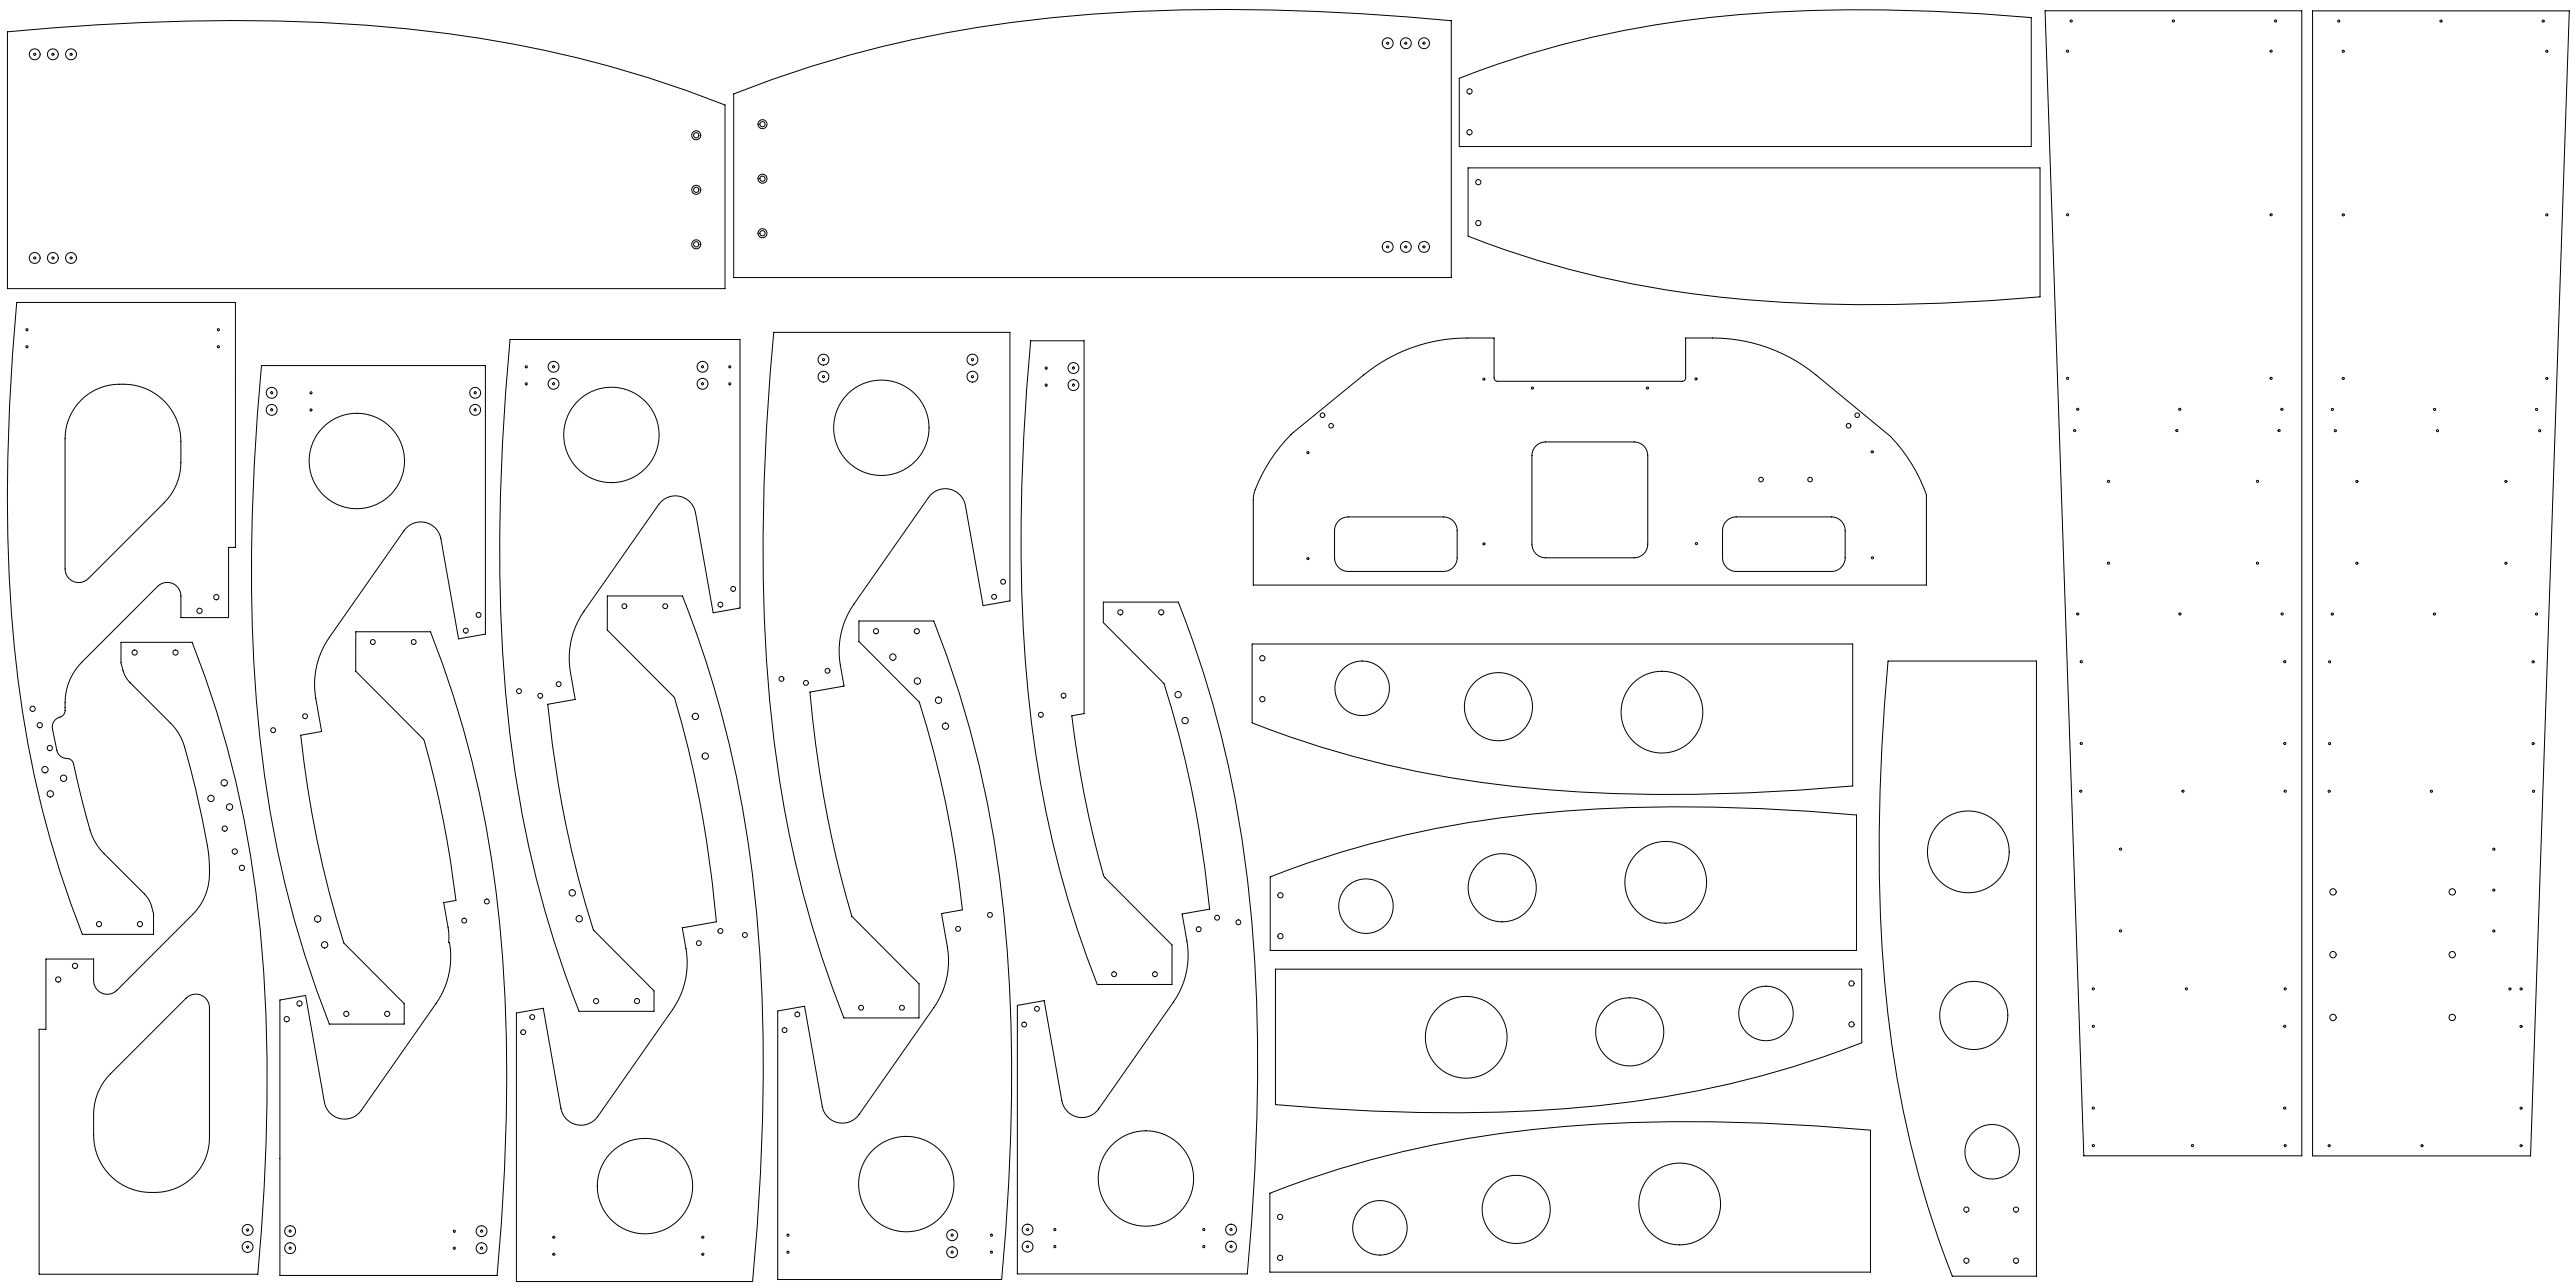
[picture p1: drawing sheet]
<svg xmlns="http://www.w3.org/2000/svg" width="2400mm" height="1200mm" viewBox="0 0 2400 1200" stroke-linecap="round" stroke-linejoin="round" font-family="sans-serif">
<g fill="none" stroke="#000" stroke-width=".93">
<path d="M1906 10h239v1067h-203zM2155 10h240l-36 1067h-204zM7 30a2030 2030 0 0 1 335-6 1115 1115 0 0 1 334 74v171h-669zM1360 73a926 926 0 0 1 294-62 1668 1668 0 0 1 239 5v121h-533zM684 88a1115 1115 0 0 1 334-75 2030 2030 0 0 1 335 6v240h-669zM1368 156h533v121a1495 1495 0 0 1-323-3 888 888 0 0 1-210-54zM16 282h203v228h-6v65h-44v-20a13 13 0 0 0-8-11 13 13 0 0 0-14 2l-71 71a58 58 0 0 0-15 44 7 7 0 0 1-7 8l-4 3-1 5 4 22a11 11 0 0 0 11 8l3 2 1 2a737 737 0 0 0 18 68l3 6 6 8 40 40a25 25 0 0 1 6 11l2 7v20h-66a995 995 0 0 1-66-298 1749 1749 0 0 1 5-291zM475 316h215v251l-25 4-17-93a19 19 0 0 0-14-16 19 19 0 0 0-20 8l-70 100a76 76 0 0 0-12 56l4 26-25 4a1013 1013 0 0 0 42 210l57 57v19h-70a1033 1033 0 0 1-69-297 1837 1837 0 0 1 4-329zM721 310h220v250l-25 4-16-93a19 19 0 0 0-15-15 19 19 0 0 0-20 7l-69 100a76 76 0 0 0-13 57l4 19-32 6a1050 1050 0 0 0 39 209l63 63v31h-70a1067 1067 0 0 1-73-334 1917 1917 0 0 1 7-304zM961 318h49v347l-11 2a875 875 0 0 0 30 150l63 63v37h-69a1028 1028 0 0 1-69-332 1846 1846 0 0 1 7-267zM244 341h208v250l-25 4-16-93a19 19 0 0 0-15-15 19 19 0 0 0-19 7l-70 100a76 76 0 0 0-13 57l6 31-20 3a992 992 0 0 0 40 194l57 56v19h-70a1046 1046 0 0 1-70-337 1881 1881 0 0 1 7-276zM76 373a55 55 0 0 1 59-11 55 55 0 0 1 34 49 100 100 0 0 1-2 33 53 53 0 0 1-14 24l-71 71a13 13 0 0 1-14 3 13 13 0 0 1-7-12v-121a51 51 0 0 1 15-36z"/>
<path d="M1204 405l67-56a152 152 0 0 1 96-34h26v37a3 3 0 0 0 3 3h172a3 3 0 0 0 3-3v-37a204 204 0 0 1 62 4 152 152 0 0 1 59 30l70 58a152 152 0 0 1 33 54v84h-627v-79l1-6a147 147 0 0 1 35-55zM1432 415a13 13 0 0 1 9-3h82a13 13 0 0 1 13 12v83a13 13 0 0 1-13 13h-82a13 13 0 0 1-13-13v-83a13 13 0 0 1 4-9zM1248 485a13 13 0 0 1 9-3h88a13 13 0 0 1 13 12v26a13 13 0 0 1-13 12h-88a13 13 0 0 1-13-12v-26a13 13 0 0 1 4-9zM1610 485a13 13 0 0 1 8-3h89a13 13 0 0 1 13 12v26a13 13 0 0 1-13 12h-89a13 13 0 0 1-13-12v-26a13 13 0 0 1 5-9zM566 555h70a1065 1065 0 0 1 72 335 1916 1916 0 0 1-7 304h-220v-250l25-5 17 94a19 19 0 0 0 14 15 19 19 0 0 0 20-8l70-99a76 76 0 0 0 12-57l-3-20 32-5a1051 1051 0 0 0-39-209l-63-63zM801 579h69a1051 1051 0 0 1 71 341 1892 1892 0 0 1-7 272h-209v-250l25-5 16 94a19 19 0 0 0 15 15 19 19 0 0 0 20-8l69-99a76 76 0 0 0 13-57l-5-31 19-3a992 992 0 0 0-40-194l-56-56zM1028 561h70a1033 1033 0 0 1 69 297 1837 1837 0 0 1-4 329h-215v-250l25-5 17 93a19 19 0 0 0 14 16 19 19 0 0 0 20-8l70-99a76 76 0 0 0 12-57l-4-25 25-5a1013 1013 0 0 0-42-210l-57-57zM113 598h66a994 994 0 0 1 67 308 1792 1792 0 0 1-6 281h-204v-228h7v-65h44v20a13 13 0 0 0 8 11 13 13 0 0 0 14-2l71-71a57 57 0 0 0 15-48l-1-8a774 774 0 0 0-24-106l-3-6-6-8-40-40a25 25 0 0 1-6-11l-2-7zM332 589h69a1011 1011 0 0 1 67 303 1780 1780 0 0 1-5 296h-202v-256l24-5 17 100a19 19 0 0 0 15 15 19 19 0 0 0 20-7l69-100a76 76 0 0 0 13-57h-1v-10l-4-27 11-2a930 930 0 0 0-30-149l-63-65zM1167 600h560v132a1592 1592 0 0 1-315 1 936 936 0 0 1-245-60zM1760 616h138v573h-78a975 975 0 0 1-66-305 1750 1750 0 0 1 6-268zM1184 817a946 946 0 0 1 306-63 1722 1722 0 0 1 240 5v127h-546z"/>
<path d="M1189 903h546v69a946 946 0 0 1-305 63 1722 1722 0 0 1-241-6zM103 1001l71-71a13 13 0 0 1 13-3 13 13 0 0 1 8 12v121a51 51 0 0 1-59 51 53 53 0 0 1-49-53 101 101 0 0 1 2-34 53 53 0 0 1 14-23zM1184 1112a960 960 0 0 1 305-65 1736 1736 0 0 1 254 6v132h-559z"/>
<circle cx="1930" cy="20" r="1"/>
<circle cx="2026" cy="20" r="1"/>
<circle cx="2121" cy="20" r="1"/>
<circle cx="2180" cy="20" r="1"/>
<circle cx="2275" cy="20" r="1"/>
<circle cx="2370" cy="20" r="1"/>
<circle cx="32" cy="51" r="5"/>
<circle cx="32" cy="51" r="1"/>
<circle cx="49" cy="51" r="5"/>
<circle cx="49" cy="51" r="1"/>
<circle cx="66" cy="51" r="5"/>
<circle cx="66" cy="51" r="1"/>
<circle cx="1293" cy="40" r="1"/>
<circle cx="1293" cy="40" r="5"/>
<circle cx="1310" cy="40" r="1"/>
<circle cx="1310" cy="40" r="5"/>
<circle cx="1327" cy="40" r="1"/>
<circle cx="1327" cy="40" r="5"/>
<circle cx="1927" cy="48" r="1"/>
<circle cx="2117" cy="48" r="1"/>
<circle cx="2184" cy="48" r="1"/>
<circle cx="2374" cy="48" r="1"/>
<circle cx="1370" cy="85" r="2.5"/>
<circle cx="711" cy="116" r="4"/>
<circle cx="711" cy="116" r="2.5"/>
<circle cx="649" cy="126" r="4"/>
<circle cx="649" cy="126" r="2.5"/>
<circle cx="1370" cy="123" r="2.5"/>
<circle cx="649" cy="177" r="2.5"/>
<circle cx="649" cy="177" r="4"/>
<circle cx="711" cy="167" r="4"/>
<circle cx="711" cy="167" r="2.5"/>
<circle cx="1378" cy="170" r="2.5"/>
<circle cx="711" cy="217" r="4"/>
<circle cx="711" cy="217" r="2.5"/>
<circle cx="1378" cy="208" r="2.5"/>
<circle cx="1927" cy="200" r="1"/>
<circle cx="2117" cy="200" r="1"/>
<circle cx="2184" cy="200" r="1"/>
<circle cx="2374" cy="200" r="1"/>
<circle cx="649" cy="228" r="2.5"/>
<circle cx="649" cy="228" r="4"/>
<circle cx="1293" cy="230" r="1"/>
<circle cx="1293" cy="230" r="5"/>
<circle cx="1310" cy="230" r="1"/>
<circle cx="1310" cy="230" r="5"/>
<circle cx="1327" cy="230" r="1"/>
<circle cx="1327" cy="230" r="5"/>
<circle cx="32" cy="240" r="5"/>
<circle cx="32" cy="240" r="1"/>
<circle cx="49" cy="240" r="5"/>
<circle cx="49" cy="240" r="1"/>
<circle cx="66" cy="240" r="5"/>
<circle cx="66" cy="240" r="1"/>
<circle cx="25" cy="307" r="1"/>
<circle cx="204" cy="307" r="1"/>
<circle cx="25" cy="323" r="1"/>
<circle cx="204" cy="323" r="1"/>
<circle cx="768" cy="335" r="5"/>
<circle cx="768" cy="335" r="1"/>
<circle cx="906" cy="335" r="1"/>
<circle cx="906" cy="335" r="5"/>
<circle cx="491" cy="358" r="1"/>
<circle cx="491" cy="342" r="1"/>
<circle cx="516" cy="358" r="1"/>
<circle cx="516" cy="358" r="5"/>
<circle cx="516" cy="342" r="5"/>
<circle cx="516" cy="342" r="1"/>
<circle cx="655" cy="342" r="5"/>
<circle cx="655" cy="358" r="5"/>
<circle cx="655" cy="358" r="1"/>
<circle cx="655" cy="342" r="1"/>
<circle cx="680" cy="358" r="1"/>
<circle cx="680" cy="342" r="1"/>
<circle cx="768" cy="351" r="5"/>
<circle cx="768" cy="351" r="1"/>
<circle cx="906" cy="351" r="1"/>
<circle cx="906" cy="351" r="5"/>
<circle cx="975" cy="343" r="1"/>
<circle cx="975" cy="359" r="1"/>
<circle cx="1001" cy="359" r="1"/>
<circle cx="1001" cy="343" r="1"/>
<circle cx="1001" cy="343" r="5"/>
<circle cx="1001" cy="359" r="5"/>
<circle cx="1383" cy="353" r="1"/>
<circle cx="1581" cy="353" r="1"/>
<circle cx="1927" cy="352" r="1"/>
<circle cx="2117" cy="352" r="1"/>
<circle cx="2184" cy="353" r="1"/>
<circle cx="2374" cy="353" r="1"/>
<circle cx="253" cy="366" r="5"/>
<circle cx="253" cy="366" r="1"/>
<circle cx="290" cy="366" r="1"/>
<circle cx="443" cy="366" r="5"/>
<circle cx="443" cy="366" r="1"/>
<circle cx="1428" cy="362" r="1"/>
<circle cx="1535" cy="362" r="1"/>
<circle cx="253" cy="382" r="5"/>
<circle cx="253" cy="382" r="1"/>
<circle cx="290" cy="382" r="1"/>
<circle cx="443" cy="382" r="5"/>
<circle cx="443" cy="382" r="1"/>
<circle cx="821" cy="399" r="44"/>
<circle cx="1233" cy="387" r="2.2"/>
<circle cx="1241" cy="397" r="2.2"/>
<circle cx="1723" cy="397" r="2.2"/>
<circle cx="1731" cy="387" r="2.2"/>
<circle cx="1937" cy="381" r="1"/>
<circle cx="2032" cy="381" r="1"/>
<circle cx="2127" cy="381" r="1"/>
<circle cx="2174" cy="381" r="1"/>
<circle cx="2269" cy="381" r="1"/>
<circle cx="2364" cy="381" r="1"/>
<circle cx="570" cy="405" r="44"/>
<circle cx="1934" cy="401" r="1"/>
<circle cx="2029" cy="401" r="1"/>
<circle cx="2124" cy="401" r="1"/>
<circle cx="2177" cy="401" r="1"/>
<circle cx="2272" cy="401" r="1"/>
<circle cx="2367" cy="401" r="1"/>
<circle cx="333" cy="430" r="44"/>
<circle cx="1219" cy="422" r="1"/>
<circle cx="1745" cy="421" r="1"/>
<circle cx="1641" cy="447" r="2.2"/>
<circle cx="1687" cy="447" r="2.2"/>
<circle cx="1965" cy="448" r="1"/>
<circle cx="2104" cy="448" r="1"/>
<circle cx="2197" cy="449" r="1"/>
<circle cx="2336" cy="449" r="1"/>
<circle cx="1383" cy="507" r="1"/>
<circle cx="1581" cy="506" r="1"/>
<circle cx="1745" cy="520" r="1"/>
<circle cx="1219" cy="520" r="1"/>
<circle cx="1965" cy="525" r="1"/>
<circle cx="2104" cy="525" r="1"/>
<circle cx="2197" cy="525" r="1"/>
<circle cx="2336" cy="525" r="1"/>
<circle cx="202" cy="556" r="2.5"/>
<circle cx="683" cy="549" r="2.3"/>
<circle cx="927" cy="556" r="2.3"/>
<circle cx="935" cy="542" r="2.3"/>
<circle cx="186" cy="569" r="2.5"/>
<circle cx="446" cy="573" r="2.3"/>
<circle cx="582" cy="565" r="2.3"/>
<circle cx="620" cy="565" r="2.3"/>
<circle cx="671" cy="563" r="2.3"/>
<circle cx="1044" cy="570" r="2.4"/>
<circle cx="1082" cy="570" r="2.4"/>
<circle cx="1937" cy="572" r="1"/>
<circle cx="2032" cy="572" r="1"/>
<circle cx="2127" cy="572" r="1"/>
<circle cx="2174" cy="572" r="1"/>
<circle cx="2269" cy="572" r="1"/>
<circle cx="2364" cy="572" r="1"/>
<circle cx="347" cy="598" r="2.3"/>
<circle cx="386" cy="598" r="2.3"/>
<circle cx="434" cy="588" r="2.3"/>
<circle cx="816" cy="588" r="2.4"/>
<circle cx="855" cy="588" r="2.4"/>
<circle cx="125" cy="608" r="2.4"/>
<circle cx="164" cy="608" r="2.4"/>
<circle cx="832" cy="612" r="3"/>
<circle cx="1177" cy="613" r="2.5"/>
<circle cx="1940" cy="616" r="1"/>
<circle cx="2129" cy="616" r="1"/>
<circle cx="2171" cy="617" r="1"/>
<circle cx="2361" cy="617" r="1"/>
<circle cx="521" cy="637" r="2.3"/>
<circle cx="728" cy="633" r="2.3"/>
<circle cx="751" cy="636" r="2.3"/>
<circle cx="771" cy="625" r="2.3"/>
<circle cx="855" cy="635" r="3"/>
<circle cx="484" cy="644" r="2.3"/>
<circle cx="504" cy="648" r="2.3"/>
<circle cx="875" cy="652" r="3"/>
<circle cx="991" cy="648" r="2.3"/>
<circle cx="1098" cy="647" r="3"/>
<circle cx="1177" cy="651" r="2.5"/>
<circle cx="1270" cy="641" r="25"/>
<circle cx="1397" cy="658" r="32"/>
<circle cx="30" cy="660" r="2.5"/>
<circle cx="37" cy="676" r="2.5"/>
<circle cx="284" cy="667" r="2.3"/>
<circle cx="648" cy="667" r="3"/>
<circle cx="881" cy="677" r="3"/>
<circle cx="970" cy="666" r="2.3"/>
<circle cx="1105" cy="671" r="3"/>
<circle cx="1549" cy="663" r="38"/>
<circle cx="46" cy="697" r="2.5"/>
<circle cx="255" cy="680" r="2.3"/>
<circle cx="1940" cy="693" r="1"/>
<circle cx="2129" cy="693" r="1"/>
<circle cx="2171" cy="693" r="1"/>
<circle cx="2361" cy="693" r="1"/>
<circle cx="42" cy="717" r="3"/>
<circle cx="657" cy="704" r="3"/>
<circle cx="47" cy="740" r="3"/>
<circle cx="59" cy="725" r="3"/>
<circle cx="209" cy="729" r="3"/>
<circle cx="1939" cy="737" r="1"/>
<circle cx="2035" cy="737" r="1"/>
<circle cx="2130" cy="737" r="1"/>
<circle cx="2171" cy="737" r="1"/>
<circle cx="2266" cy="737" r="1"/>
<circle cx="2361" cy="737" r="1"/>
<circle cx="197" cy="744" r="3"/>
<circle cx="214" cy="752" r="3"/>
<circle cx="209" cy="772" r="2.5"/>
<circle cx="219" cy="793" r="2.5"/>
<circle cx="1835" cy="794" r="38"/>
<circle cx="1976" cy="791" r="1"/>
<circle cx="2324" cy="791" r="1"/>
<circle cx="225" cy="809" r="2.5"/>
<circle cx="454" cy="840" r="2.3"/>
<circle cx="533" cy="832" r="3"/>
<circle cx="1193" cy="834" r="2.5"/>
<circle cx="1400" cy="827" r="32"/>
<circle cx="1553" cy="822" r="38"/>
<circle cx="2174" cy="831" r="3"/>
<circle cx="2286" cy="831" r="3"/>
<circle cx="2324" cy="829" r="1"/>
<circle cx="296" cy="856" r="3"/>
<circle cx="433" cy="858" r="2.3"/>
<circle cx="540" cy="856" r="3"/>
<circle cx="923" cy="852" r="2.3"/>
<circle cx="1134" cy="855" r="2.3"/>
<circle cx="1154" cy="859" r="2.3"/>
<circle cx="1273" cy="844" r="25"/>
<circle cx="92" cy="861" r="2.4"/>
<circle cx="130" cy="861" r="2.4"/>
<circle cx="651" cy="879" r="2.3"/>
<circle cx="671" cy="867" r="2.3"/>
<circle cx="694" cy="871" r="2.3"/>
<circle cx="893" cy="865" r="2.3"/>
<circle cx="1117" cy="866" r="2.3"/>
<circle cx="1193" cy="872" r="2.5"/>
<circle cx="1976" cy="867" r="1"/>
<circle cx="2324" cy="867" r="1"/>
<circle cx="70" cy="900" r="2.5"/>
<circle cx="303" cy="880" r="3"/>
<circle cx="2174" cy="889" r="3"/>
<circle cx="2286" cy="889" r="3"/>
<circle cx="54" cy="913" r="2.5"/>
<circle cx="1038" cy="908" r="2.3"/>
<circle cx="1076" cy="908" r="2.3"/>
<circle cx="1726" cy="916" r="2.5"/>
<circle cx="279" cy="935" r="2.5"/>
<circle cx="556" cy="933" r="2.4"/>
<circle cx="594" cy="933" r="2.4"/>
<circle cx="803" cy="939" r="2.3"/>
<circle cx="841" cy="939" r="2.3"/>
<circle cx="966" cy="940" r="2.3"/>
<circle cx="1951" cy="921" r="1"/>
<circle cx="2038" cy="921" r="1"/>
<circle cx="2130" cy="921" r="1"/>
<circle cx="2339" cy="921" r="1"/>
<circle cx="2350" cy="921" r="1"/>
<circle cx="267" cy="950" r="2.5"/>
<circle cx="323" cy="945" r="2.4"/>
<circle cx="361" cy="945" r="2.4"/>
<circle cx="496" cy="948" r="2.3"/>
<circle cx="731" cy="960" r="2.3"/>
<circle cx="743" cy="945" r="2.3"/>
<circle cx="955" cy="955" r="2.3"/>
<circle cx="1646" cy="944" r="25"/>
<circle cx="1726" cy="954" r="2.5"/>
<circle cx="1840" cy="946" r="32"/>
<circle cx="1951" cy="956" r="1"/>
<circle cx="2129" cy="956" r="1"/>
<circle cx="2174" cy="948" r="3"/>
<circle cx="2286" cy="948" r="3"/>
<circle cx="2350" cy="956" r="1"/>
<circle cx="488" cy="962" r="2.3"/>
<circle cx="1367" cy="966" r="38"/>
<circle cx="1519" cy="961" r="32"/>
<circle cx="1951" cy="1032" r="1"/>
<circle cx="2129" cy="1032" r="1"/>
<circle cx="2350" cy="1032" r="1"/>
<circle cx="1857" cy="1073" r="25"/>
<circle cx="1951" cy="1067" r="1"/>
<circle cx="2043" cy="1067" r="1"/>
<circle cx="2130" cy="1067" r="1"/>
<circle cx="2171" cy="1067" r="1"/>
<circle cx="2257" cy="1067" r="1"/>
<circle cx="2350" cy="1067" r="1"/>
<circle cx="1068" cy="1098" r="44"/>
<circle cx="601" cy="1105" r="44"/>
<circle cx="845" cy="1103" r="44"/>
<circle cx="1193" cy="1134" r="2.5"/>
<circle cx="1413" cy="1127" r="32"/>
<circle cx="1566" cy="1122" r="38"/>
<circle cx="1833" cy="1127" r="2.4"/>
<circle cx="1879" cy="1127" r="2.4"/>
<circle cx="231" cy="1146" r="1"/>
<circle cx="231" cy="1146" r="5"/>
<circle cx="270" cy="1147" r="1"/>
<circle cx="270" cy="1147" r="5"/>
<circle cx="423" cy="1147" r="1"/>
<circle cx="449" cy="1147" r="1"/>
<circle cx="449" cy="1147" r="5"/>
<circle cx="516" cy="1153" r="1"/>
<circle cx="655" cy="1153" r="1"/>
<circle cx="734" cy="1151" r="1"/>
<circle cx="887" cy="1151" r="5"/>
<circle cx="887" cy="1151" r="1"/>
<circle cx="924" cy="1151" r="1"/>
<circle cx="958" cy="1146" r="1"/>
<circle cx="958" cy="1146" r="5"/>
<circle cx="983" cy="1146" r="1"/>
<circle cx="1122" cy="1146" r="1"/>
<circle cx="1147" cy="1146" r="1"/>
<circle cx="1147" cy="1146" r="5"/>
<circle cx="1286" cy="1144" r="25"/>
<circle cx="231" cy="1162" r="1"/>
<circle cx="231" cy="1162" r="5"/>
<circle cx="270" cy="1163" r="1"/>
<circle cx="270" cy="1163" r="5"/>
<circle cx="423" cy="1163" r="1"/>
<circle cx="449" cy="1163" r="1"/>
<circle cx="449" cy="1163" r="5"/>
<circle cx="516" cy="1169" r="1"/>
<circle cx="655" cy="1169" r="1"/>
<circle cx="734" cy="1167" r="1"/>
<circle cx="887" cy="1167" r="5"/>
<circle cx="887" cy="1167" r="1"/>
<circle cx="924" cy="1167" r="1"/>
<circle cx="958" cy="1161" r="1"/>
<circle cx="958" cy="1161" r="5"/>
<circle cx="983" cy="1161" r="1"/>
<circle cx="1122" cy="1161" r="1"/>
<circle cx="1147" cy="1161" r="1"/>
<circle cx="1147" cy="1161" r="5"/>
<circle cx="1193" cy="1172" r="2.5"/>
<circle cx="1833" cy="1175" r="2.4"/>
<circle cx="1879" cy="1175" r="2.4"/>
</g>
</svg>
